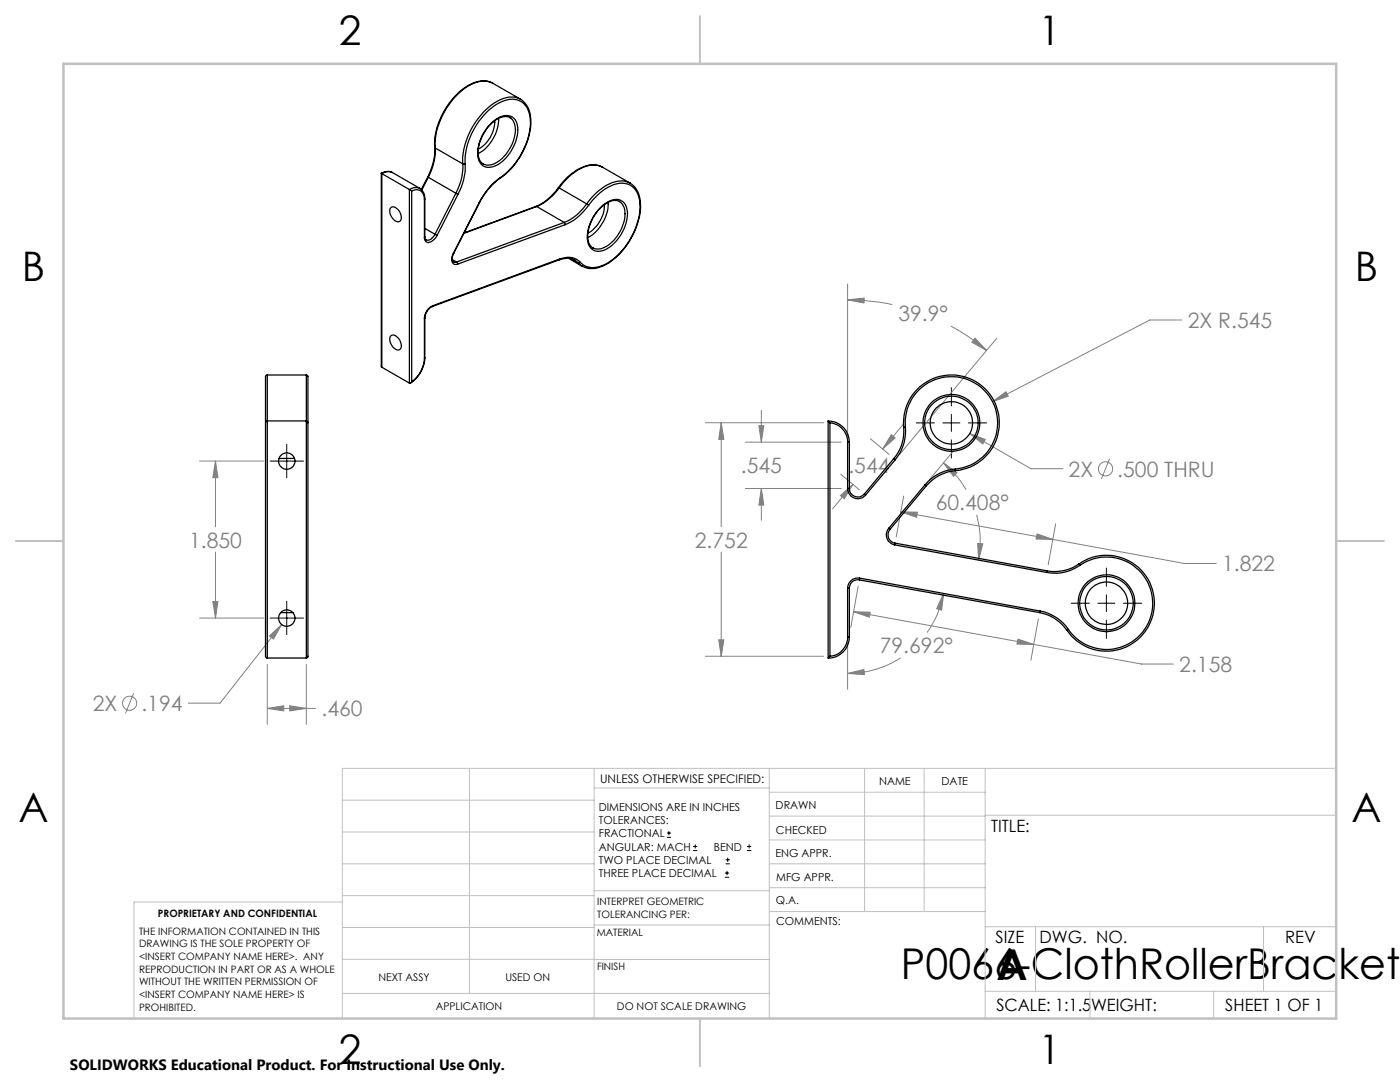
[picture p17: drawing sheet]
<svg xmlns="http://www.w3.org/2000/svg" width="279mm" height="216mm" viewBox="0 0 279 216" stroke-linecap="round" stroke-linejoin="round" font-family="sans-serif">
<defs><g id="words">
<g font-size="8.5">
<text x="179.8" y="195.4">P0066-ClothRollerBracket</text>
<text x="198.9" y="195.5">A</text>
</g>
<g font-size="8.1">
<text x="67.6" y="8.9">2</text>
<text x="207.3" y="8.9">1</text>
<text x="4.4" y="56.2">B</text>
<text x="270.4" y="56.2">B</text>
<text x="3.7" y="164.1">A</text>
<text x="269.7" y="164.1">A</text>
<text x="67.6" y="212.4">2</text>
<text x="207.3" y="212.4">1</text>
</g>
<g font-size="4.2" fill="#808080">
<text x="179.3" y="64.1">39.9°</text>
<text x="237" y="65.4">2X R.545</text>
<text x="147.9" y="94.4">.545</text>
<text x="169.3" y="94.4">.544</text>
<text x="213.3" y="95.1">2X</text>
<text x="223" y="95.1">.500 THRU</text>
<text x="186.8" y="101.8">60.408°</text>
<text x="37.7" y="109.3">1.850</text>
<text x="138.7" y="109.2">2.752</text>
<text x="243.9" y="114">1.822</text>
<text x="175.6" y="130.3">79.692°</text>
<text x="235.4" y="134.1">2.158</text>
<text x="18.5" y="141.9">2X</text>
<text x="28.2" y="141.9">.194</text>
<text x="64.2" y="142.9">.460</text>
</g>
<g font-size="3.4">
<text x="197.8" y="166">TITLE:</text>
<text x="198.7" y="188.1">SIZE</text>
<text x="207.5" y="188.1">DWG. NO.</text>
<text x="256.5" y="188.2">REV</text>
<text x="198.8" y="201.7">SCALE: 1:1.5</text>
<text x="217.7" y="201.8">WEIGHT:</text>
<text x="244.5" y="201.7">SHEET 1 OF 1</text>
</g>
<text font-size="3" x="14" y="213.5">SOLIDWORKS Educational Product. For Instructional Use Only.</text>
<text font-size="2.4" x="119.8" y="156.2">UNLESS OTHERWISE SPECIFIED:</text>
<g font-size="2.2">
<text x="119.5" y="161.8">DIMENSIONS ARE IN INCHES</text>
<text x="154.8" y="161.4">DRAWN</text>
<text x="175.4" y="156.6">NAME</text>
<text x="187.9" y="156.7">DATE</text>
<text x="119.5" y="164.4">TOLERANCES:</text>
<text x="119.5" y="167.1">FRACTIONAL</text>
<text x="154.9" y="166.3">CHECKED</text>
<text x="119.5" y="169.7">ANGULAR: MACH</text>
<text x="119.5" y="172.4">TWO PLACE DECIMAL</text>
<text x="142.5" y="169.7">BEND</text>
<text x="154.8" y="171">ENG APPR.</text>
<text x="119.5" y="175">THREE PLACE DECIMAL</text>
<text x="154.9" y="175.7">MFG APPR.</text>
<text x="154.9" y="180.4">Q.A.</text>
<text x="154.9" y="184.6">COMMENTS:</text>
</g>
<g font-size="2.1">
<text x="75.5" y="195.7">NEXT ASSY</text>
<text x="100.9" y="195.7">USED ON</text>
<text x="86.9" y="201.5">APPLICATION</text>
<text x="123.1" y="201.6">DO NOT SCALE DRAWING</text>
</g>
<g font-size="2">
<text x="31.5" y="182.9">PROPRIETARY AND CONFIDENTIAL</text>
<text x="119.2" y="180.6">INTERPRET GEOMETRIC</text>
<text x="119.2" y="183.1">TOLERANCING PER:</text>
<text x="27.8" y="186.5">THE INFORMATION CONTAINED IN THIS</text>
<text x="27.8" y="189">DRAWING IS THE SOLE PROPERTY OF</text>
<text x="27.8" y="191.6">&lt;INSERT COMPANY NAME HERE&gt;. ANY</text>
<text x="119.1" y="186.7">MATERIAL</text>
<text x="27.8" y="194.1">REPRODUCTION IN PART OR AS A WHOLE</text>
<text x="27.8" y="196.6">WITHOUT THE WRITTEN PERMISSION OF</text>
<text x="119.1" y="193.5">FINISH</text>
<text x="27.8" y="199.1">&lt;INSERT COMPANY NAME HERE&gt; IS</text>
<text x="27.8" y="201.7">PROHIBITED.</text>
</g>
</g></defs>
<g fill="none" stroke="#808080" stroke-width=".2">
<path d="M169.2 56.7v30.3M169.2 59.8l3.3-.3-.1 1zM169.2 59.8a46.9 46.9 0 0 1 8.9 1M189.8 65.1a42 42 0 0 1 7.1 4.8M194.6 67.5l2.3 2.4-2.9-1.6zM198.9 67.5l-19.4 23.2M235.8 63.9h-6.3l-31.5 16.3M39.8 92h12.8M43 92l.5 3.3h-1zM43 92v13.1M140.8 84.3h23.6M143.9 84.3v20.8"/>
<path d="M143.9 84.3l.6 3.4h-1.1zM148.8 97.5h19.1M148.8 88.2h19.1M151.4 84.9h1l-.5 3.3zM151.9 81.9v6.3M151.9 97.5v6.3M151.9 97.5l.5 3.3h-1zM167.7 98.9l2.5-2.2-1.7 2.8zM167.8 94.6l3.7 3.2M170.2 96.7l-4 4.8M173.7 87.6l3.7 3.1M177.9 86.7l.7 .7-2.5 2.2z"/>
<path d="M180.2 84.7l-4.1 4.9M180.3 99l-1.4 8.1M188.3 92.4l2.7 1.9-.7 .7zM188.3 92.4a21.4 21.4 0 0 1 4.5 5.3M190.3 89.9l-4.8 5.8M193.5 86.5l12.2 7h6.4M193.5 86.5l3.1 1.2-.5 .9zM198 80.2l2.8-2 .4 .9zM221.4 91.5l-1.6 4.1M43 110.2v13.1M143.9 110.2v20.8M171.3 116.9l-1.5 8.3"/>
<path d="M179.7 102.1l56.7 10.3h6.3M179.7 102.1l3.4 .1-.2 1zM188.3 118.4l-.4 3.3-1-.2zM188.3 118.4a19.2 19.2 0 0 1-3.3 7.8M194.9 102.7a20.2 20.2 0 0 1 .4 9.1M195.1 108.4l1 .1-.8 3.3zM207 106.5l3.1 1.1h-3.3zM210.7 104.5l-1.5 8.2M26.7 138.3l-1.7 4M39.8 123.3h12.8M42.5 120h1l-.5 3.3zM53.3 132.6v11.9"/>
<path d="M53.8 126.9l2.4-2.3-1.6 2.9zM56.2 124.6l-12.3 15.7h-6.3M61.1 132.6v11.9M140.8 131h23.6M143.4 127.7h1.1l-.6 3.3zM169.2 128.3v9.2M169.2 134.4l3.2-.8 .1 1zM170.4 122.1l35.9 6.5M170.4 122.1l3.3 .1-.2 1zM179.7 131.3a19.5 19.5 0 0 1-10.5 3.1M203.2 127.5l3.1 1.1-3.3-.1zM206.3 128.6l21.5 3.9h6.4"/>
<path d="M207.2 123.5l-1.5 8.2M53.3 141.4h9.7M53.3 141.4l3.3-.6v1.1zM57.8 140.8l3.3 .6-3.3 .5z"/>
<circle cx="220.6" cy="93.6" r="1.41"/>
<circle cx="25.9" cy="140.3" r="1.41"/>
</g>
<g fill="none" stroke="#000" stroke-width=".2">
<path d="M189.9 77.4v3.6M53.9 92h6.7M57.2 88.7v6.6M182.8 84.4h3.7M188.2 84.4h3.4M189.9 82.7v3.4M189.9 87.8v3.6M193.3 84.4h3.6M57.2 120v6.6M220.8 113.3v3.7M220.8 118.7v3.4M53.9 123.3h6.7"/>
<path d="M213.8 120.4h3.6M219.1 120.4h3.4M220.8 123.8v3.6M224.2 120.4h3.7M133.1 167.1h.8M133.1 166.2h.8M133.5 165.8v.9M138.3 169.7h.8M138.3 168.9h.8M138.7 168.5v.8M144.7 175h.8M144.7 174.2h.8"/>
<path d="M144.8 172.4h.9M144.8 171.6h.9M145.1 173.8v.8M145.2 171.1v.9M149.1 169.7h.8M149.1 168.9h.8M149.5 168.5v.8"/>
</g>
<g fill="none" stroke="#c0c0c0" stroke-width=".2">
<path d="M68.3 159.7h50.3M93.7 153.3v44.9M118.6 153.3v49.9M118.6 157.2h34.9M153.5 153.3v49.9M153.5 158.1h43.1M172.5 153.3v28.6M184.4 153.3v28.6M196.6 153.3v49.9M266.7 153.3h-198.4v49.9M68.3 178.7h50.3M68.3 172.4h50.3"/>
<path d="M68.3 166h50.3M68.3 180h-41.6v23.2M118.6 177.7h35M153.5 167.6h43.1M153.5 162.8h43.1M153.5 172.4h43.1M153.5 177.1h43.1M196.6 162.7h70.1M68.3 198.2h85.2M68.3 191.4l85.2 .1M68.3 185.1h50.3M118.6 184.6h35"/>
<path d="M153.6 181.9h43M196.6 197.8h70.1M196.6 184.9h70.1M206.7 184.9v12.9M217.5 197.8v5.4M242.2 197.8v5.4M252.2 184.9v12.9"/>
</g>
<path d="M139.7 3.2v9.5M3.1 107.9h9.6M266.7 107.9h9.5M139.7 203.2v9.6" fill="none" stroke="#c0c0c0" stroke-width=".25"/>
<path d="M12.7 12.7h254v190.5h-254z" fill="none" stroke="#c0c0c0" stroke-width=".5"/>
<path d="M143.9 84.3l.6 3.4h-1.1zM143.4 127.7h1.1l-.6 3.3zM193.5 86.5l2.6 2.1 .5-.9zM198 80.2l3.2-1.1-.4-.9zM170.4 122.1l3.3 .1-.2 1zM203.2 127.5l3.1 1.1-3.3-.1zM207 106.5l3.1 1.1h-3.3zM179.7 102.1l3.4 .1-.2 1zM177.9 86.7l.7 .7-2.5 2.2zM167.7 98.9l2.5-2.2-1.7 2.8zM151.9 97.5l.5 3.3h-1zM151.4 84.9h1l-.5 3.3zM194.6 67.5l2.3 2.4-2.9-1.6zM169.2 59.8l3.3-.3-.1 1zM195.1 108.4l1 .1-.8 3.3zM188.3 92.4l2.7 1.9-.7 .7zM169.2 134.4l3.2-.8 .1 1zM188.3 118.4l-.4 3.3-1-.2zM53.8 126.9l.8 .6 1.6-2.9zM57.8 140.8l3.3 .6-3.3 .5zM53.3 141.4l3.3-.6v1.1zM42.5 120h1l-.5 3.3zM43 92l.5 3.3h-1z" fill="#808080"/>
<g fill="none" stroke="#000" stroke-width=".25">
<path d="M98.4 16.7a4.9 4.9 0 0 0-5.4 .6 14.5 14.5 0 0 0-6.3 12.1M103.9 19.8a4.8 4.8 0 0 1 2 4.6 14.9 14.9 0 0 1-6.1 11.2M103.9 19.8a4.8 4.8 0 0 0-4.9 .5 14.6 14.6 0 0 0-6.6 12.4M103.9 19.8l-5.5-3.2a4.6 4.6 0 0 0-4.9 .5 14.7 14.7 0 0 0-6.6 12.4M76.1 34.6v38.6l.1 .1M76.1 34.6h.1M76.2 34.6v38.7M76.2 34.6l5.5 3.2M78.3 34.4a2.36 2.36 0 0 0-2.2 .2M78.3 34.4l-.7-.2-1.4 .4M78.3 34.4l5.5 3.2M81.7 37.8l.5 .3"/>
<path d="M81.7 37.8v38.6M82.2 38.1a1.67 1.67 0 0 1 1.8 0 1.67 1.67 0 0 1 .7 1.7M82.2 38.1v38.1M83.8 37.6a2.21 2.21 0 0 1 1 2.1M83.8 37.6l-1-.2-1.1 .4M84.7 39.8v7.6M84.8 39.7l-.1 .1M84.8 39.7v7.5M85.4 35.3l.1 .1M85.4 35.3l-1.3 2.5M85.5 35.4l5.5 3.2M85.5 35.4l-1.3 2.5"/>
<path d="M86.7 29.4a11.4 11.4 0 0 1-1.3 5.9M86.7 29.4l.2 .1M86.9 29.5a11.1 11.1 0 0 1-1.4 5.9M86.9 29.5l5.5 3.2M91 38.6l.4 .2M91 38.6l-4.2 8.1M91.4 38.8l-4.2 8.2M92.4 32.7a11.1 11.1 0 0 1-1.4 5.9M92.8 32.7a11.6 11.6 0 0 1-1.4 6.1M92.8 32.7a14 14 0 0 1 7.4-12.4 3.7 3.7 0 0 1 5.6 3.1 14.2 14.2 0 0 1-5.4 11.6l-.5 .4M92.8 32.7h-.4M97.8 24.8a4 4 0 0 1 4.3-1.6 3.3 3.3 0 0 1 1.2 3.7 8.5 8.5 0 0 1-4.7 6.3 2.23 2.23 0 0 1-3.2-2 8.5 8.5 0 0 1 2.4-6.4z"/>
<path d="M98.7 24.1a6.4 6.4 0 0 1-3.2 5.6M99.5 23.6a8.1 8.1 0 0 1-4.1 7.1M99.8 35.6a12.7 12.7 0 0 0-4.1 4.8M99.9 35.4a13.9 13.9 0 0 0-4.3 5M99.9 35.4l-.1 .2M101.7 23.5a3.3 3.3 0 0 0-3.6 1.2 7.6 7.6 0 0 0-2.5 6.9l.3 .6 .5 .5M101.7 23.5h.1M101.7 23.5a3.3 3.3 0 0 1 1 3.9 7.4 7.4 0 0 1-4.9 5.5h-.7l-.7-.2M111.4 37.4a10.8 10.8 0 0 1-4.5 3.8M111.4 37.4l.2 .1M111.6 37.5a11 11 0 0 1-4.5 3.7M111.6 37.5l5.5 3.2"/>
<path d="M120.3 33.4a5.2 5.2 0 0 0-5.8 .9l-1.5 1.3-1.6 1.8M120.3 33.4a5 5 0 0 0-5.2 .7l-1.6 1.2-1.9 2.2M120.3 33.4l5.5 3.1M125.8 36.5a5 5 0 0 0-5.2 .8l-1.6 1.2-1.9 2.2M125.8 36.5v.1M125.8 36.6a5 5 0 0 1 2 4.7 14.6 14.6 0 0 1-7.5 11.8 4.5 4.5 0 0 1-4.2 0M78 41.4a1.46 1.46 0 0 1 1.9 1.2 1.05 1.05 0 0 1-.5 1.7 2.27 2.27 0 0 1-1.5-2.7zM84.8 47.2l.3 .7M84.8 47.2l-.1 .2M84.8 45.6l2 1.1M86.8 46.7l.4 .3M86.8 46.7a1.62 1.62 0 0 1-1.8 1.2"/>
<path d="M87.2 47a2.15 2.15 0 0 1-2 1.3l-.3-.2-.2-.7M90.2 51.8l.9 .5M90.5 50.5a1.6 1.6 0 0 0 .2 2.2h.6M90.5 50.5h.1M90.6 50.5a1.31 1.31 0 0 0-.1 1.8h.6M91.1 52.3l.2 .4M95.6 40.4h.1M95.6 40.4l-5.1 10.1M95.7 40.4l-5.1 10.1M106.9 41.2h.2M106.9 41.2l-14.3 5.3M107.1 41.2l5.5 3.2"/>
<path d="M107.1 41.2l-14.5 5.4M111.7 51.8a3.6 3.6 0 0 1 3 .1M111.7 51.8l-25.4 9.4M111.8 51.6a3.6 3.6 0 0 1 4 .8M111.8 51.6l-.1 .2M111.8 51.6l-25.4 9.4M112.6 44.4l.2 .4M112.6 44.4l-21.5 7.9M112.8 44.8l-21.5 7.9M113.5 51.5l2.6 1.6M113.9 51.6l1.5 .9M114.7 51.9h.1"/>
<path d="M114.7 51.9l.7 .6M115.4 52.5l.7 .6M115.8 52.4l-.4 .1M117.1 40.7a9.8 9.8 0 0 1-4.5 3.7M117.1 40.7l.4 .3M117.5 41a11.1 11.1 0 0 1-4.7 3.8M117.5 41a9.5 9.5 0 0 1 6.5-4.5 3.6 3.6 0 0 1 3.7 3.6 13.8 13.8 0 0 1-7.5 12.9 3.8 3.8 0 0 1-4.4-.6M118.3 49.5h.1M120.1 41.2a3.7 3.7 0 0 1 3.8-1.2 3.2 3.2 0 0 1 1.2 3.6 8.2 8.2 0 0 1-5 6.5 2.3 2.3 0 0 1-2.9-2.6 9 9 0 0 1 2.9-6.3zM120.6 40.9a6.6 6.6 0 0 1-3.3 5.6M121.4 40.4a8.1 8.1 0 0 1-4.1 7M123.6 40.2a2.66 2.66 0 0 0-3 .6 8.3 8.3 0 0 0-3.2 7.2l.4 .9 .5 .6"/>
<path d="M123.6 40.2h.1M123.6 40.2a3.1 3.1 0 0 1 1.1 3.4 7.6 7.6 0 0 1-5 6.1h-.7l-.7-.2M53.3 74.8l-.3 .3v9.2M53.3 74.8v9.2M53.3 74.8h7.8M61.1 74.8l.4 .3v9.2M61.1 74.8v9.2M76.2 73.3l5.5 3.1M78 67a1.46 1.46 0 0 1 1.9 1.2 1.02 1.02 0 0 1-.5 1.6 2.27 2.27 0 0 1-1.5-2.7zM82.2 76.2l-.4 .3-.1-.1M84.7 71.5a6.2 6.2 0 0 1-2.5 4.7M84.7 63.6v7.9"/>
<path d="M84.8 71.4a6.2 6.2 0 0 1-2.8 5M84.8 63.5l-.1 .1M84.8 71.4l-.1 .1M84.8 63.5v7.9M86.3 61.2a2.82 2.82 0 0 0-1.5 2.3M86.4 61a2.92 2.92 0 0 0-1.7 2.6M86.4 61l-.1 .2M53 84.3v46.7l.3 .3M53.3 84l-.3 .3M53.3 84h7.8M53.3 84v47.3M55.7 91.5h3.1"/>
<path d="M61.1 84l.4 .3M61.1 84v47.3M61.5 84.3v46.8l-.4 .2M165.3 84l.3 .3M165.3 84a4.3 4.3 0 0 1 4.2 4.2M165.3 84v47.3M165.6 84.3a3.9 3.9 0 0 1 3.6 3.9M165.6 84.3v46.7M169.2 97.5a2.04 2.04 0 0 0 1.3 1.9 2.04 2.04 0 0 0 2.3-.6M169.2 97.5h.3M169.2 88.2h.3M169.2 88.2v9.3"/>
<path d="M169.5 97.5a1.7 1.7 0 0 0 1.1 1.6 1.7 1.7 0 0 0 1.9-.5M169.5 88.2v9.3M172.5 98.6l.3 .2M178.4 91.5l.3 .2M178.4 91.5l-5.9 7.1M178.7 91.7l-5.9 7.1M180.3 85.3a9.6 9.6 0 0 1 8.7-10.4 9.6 9.6 0 0 1 10.4 8.6 9.6 9.6 0 0 1-8.7 10.4M180.3 85.3a8.4 8.4 0 0 1-1.9 6.2M180.7 85.2a9.2 9.2 0 0 1 8.4-10 9.2 9.2 0 0 1 10 8.4 9.2 9.2 0 0 1-8.5 10M180.7 85.2l-.4 .1M180.7 85.2a8.8 8.8 0 0 1-2 6.5M184.6 96.7l.3 .2"/>
<path d="M184.6 96.7l-7.2 8.7M184.9 96.9l-7.3 8.7M190.6 93.6l.1 .3M190.6 93.6a8.7 8.7 0 0 0-6 3.1M190.7 93.9a8.7 8.7 0 0 0-5.8 3M169.2 117.4h.3M169.2 117.4v9.7M169.5 117.4v9.7M171.5 115.7a1.67 1.67 0 0 0-2 1.7M171.5 115.7l36 6.5M171.6 115.4l-.1 .3M171.6 115.4a2.07 2.07 0 0 0-2.4 2"/>
<path d="M171.6 115.4l35.9 6.5M177.4 105.4a2.04 2.04 0 0 0 1.1 3.3M177.4 105.4l.2 .2M177.6 105.6a1.68 1.68 0 0 0 1 2.8M178.5 108.7l30.4 5.5M178.6 108.4l-.1 .3M178.6 108.4l30.4 5.5M209 113.9l-.1 .3M215.3 112.5a8.5 8.5 0 0 1-6.3 1.4M215.3 112.5l.2 .3M215.3 112.5a9.6 9.6 0 0 1 13.4 2.4 9.6 9.6 0 0 1-2.5 13.3 9.6 9.6 0 0 1-13.3-2.4M215.5 112.8a8.7 8.7 0 0 1-6.6 1.4"/>
<path d="M215.5 112.8a9.2 9.2 0 0 1 12.9 2.3 9.2 9.2 0 0 1-2.3 12.9 9.2 9.2 0 0 1-12.9-2.4M53.3 131.3h7.8M56 122.2h2.5M165.6 131l-.3 .3M169.2 127.1h.3M169.2 127.1a3.9 3.9 0 0 1-3.6 3.9M169.5 127.1a4.2 4.2 0 0 1-4.2 4.2M207.5 122.2a8.6 8.6 0 0 1 5.4 3.6M207.5 121.9v.3M207.5 121.9a8.9 8.9 0 0 1 5.7 3.7M213.2 125.6l-.3 .2"/>
<circle cx="57.2" cy="92" r="1.64"/>
<circle cx="189.9" cy="84.4" r="5.3"/>
<circle cx="189.9" cy="84.4" r="5.7"/>
<circle cx="189.9" cy="84.4" r="4.2"/>
<circle cx="57.2" cy="123.3" r="1.64"/>
<circle cx="220.8" cy="120.4" r="4.2"/>
<circle cx="220.8" cy="120.4" r="5.7"/>
<circle cx="220.8" cy="120.4" r="5.3"/>
</g>
<use href="#words"/>
</svg>
